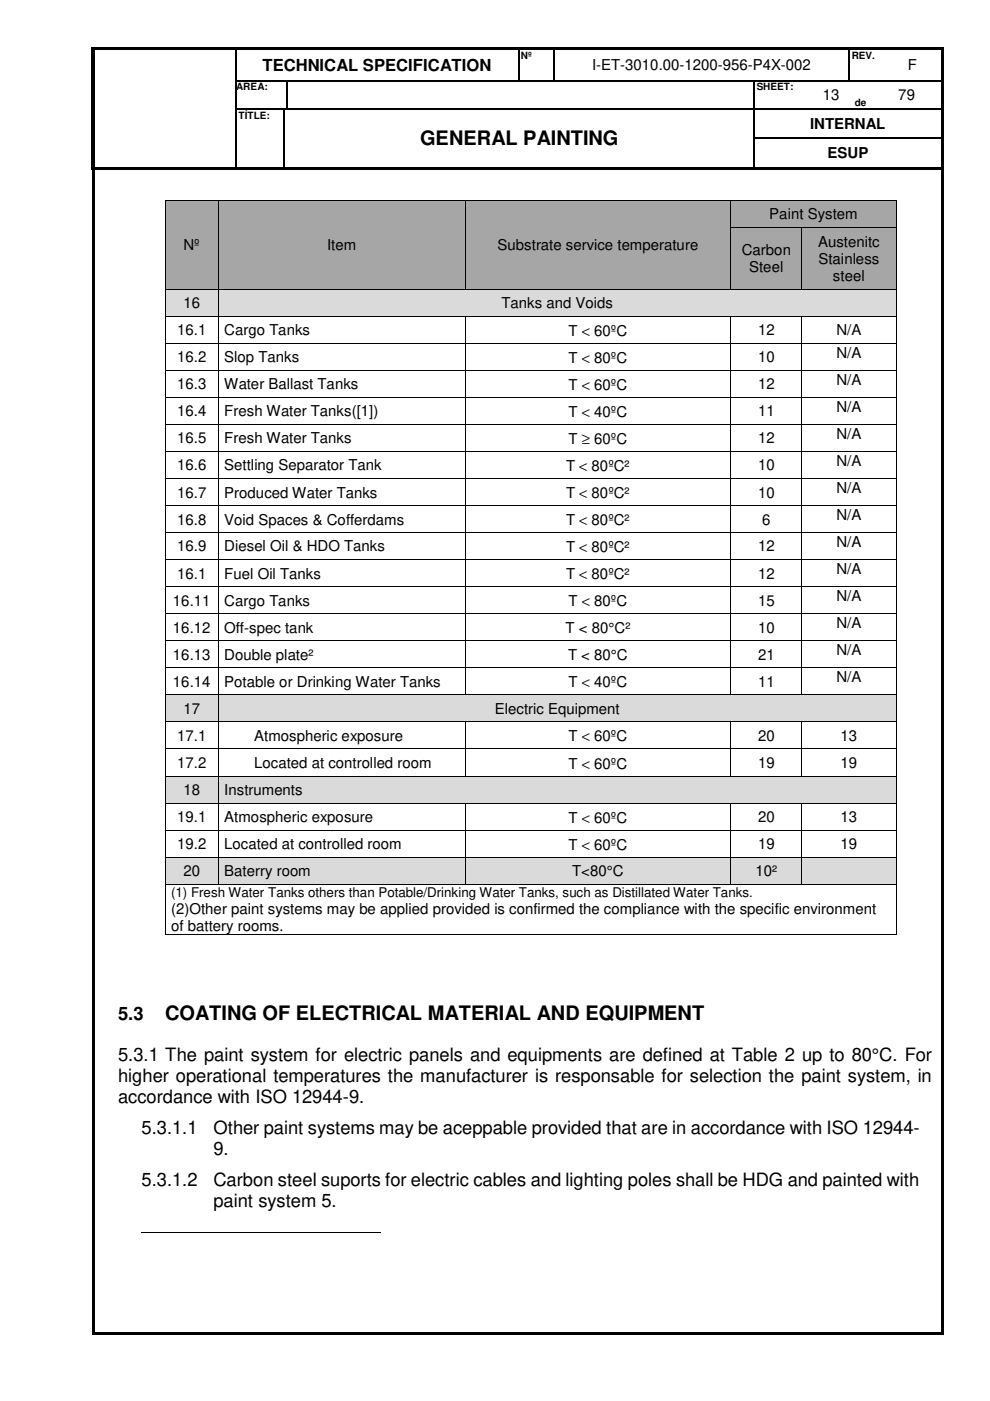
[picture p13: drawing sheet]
<svg xmlns="http://www.w3.org/2000/svg" width="210mm" height="297mm" viewBox="0 0 210 297" stroke-linecap="round" stroke-linejoin="round" font-family="sans-serif">
<defs><g id="words">
<g font-size="4.2">
<text x="89.1" y="30.8">GENERAL PAINTING</text>
<text x="35" y="216.2">COATING OF ELECTRICAL MATERIAL AND EQUIPMENT</text>
</g>
<g font-size="3.9">
<text x="25" y="216.2">5.3</text>
<text x="25" y="225">5.3.1 The paint system for electric panels and equipments are defined at Table 2 up to 80°C. For</text>
<text x="25" y="229.4">higher operational temperatures the manufacturer is responsable for selection the paint system, in</text>
<text x="25" y="233.9">accordance with ISO 12944-9.</text>
<text x="30" y="240.5">5.3.1.1</text>
<text x="45.3" y="240.5">Other paint systems may be aceppable provided that are in accordance with ISO 12944-</text>
<text x="45.3" y="244.9">9.</text>
<text x="30" y="251.5">5.3.1.2</text>
<text x="45.3" y="251.5">Carbon steel suports for electric cables and lighting poles shall be HDG and painted with</text>
<text x="45.3" y="255.9">paint system 5.</text>
</g>
<text font-size="3.5" x="55.6" y="15">TECHNICAL SPECIFICATION</text>
<g font-size="3.2">
<text x="125.5" y="14.9">I-ET-3010.00-1200-956-P4X-002</text>
<text x="192.5" y="14.9">F</text>
<text x="174.5" y="21.3">13</text>
<text x="190.5" y="21.3">79</text>
<text x="171.7" y="27.3">INTERNAL</text>
<text x="175.5" y="33.5">ESUP</text>
<text x="163.1" y="46.5">Paint System</text>
<text x="38.9" y="53">Nº</text>
<text x="69.3" y="53">Item</text>
<text x="105.5" y="53">Substrate service temperature</text>
<text x="173.4" y="52.3">Austenitc</text>
<text x="157.3" y="54.1">Carbon</text>
<text x="158.8" y="57.7">Steel</text>
<text x="173.5" y="55.9">Stainless</text>
<text x="176.6" y="59.6">steel</text>
<text x="38.9" y="65.4">16</text>
<text x="106.3" y="65.4">Tanks and Voids</text>
<text x="37.5" y="71.1">16.1</text>
<text x="47.5" y="71.1">Cargo Tanks</text>
<text x="120.6" y="71.2">T &lt; 60ºC</text>
<text x="160.7" y="71.1">12</text>
<text x="177.3" y="71.1">N/A</text>
<text x="37.5" y="76.8">16.2</text>
<text x="47.5" y="76.8">Slop Tanks</text>
<text x="120.6" y="77">T &lt; 80ºC</text>
<text x="160.7" y="76.8">10</text>
<text x="177.3" y="75.9">N/A</text>
<text x="37.5" y="82.6">16.3</text>
<text x="47.5" y="82.6">Water Ballast Tanks</text>
<text x="120.6" y="82.7">T &lt; 60ºC</text>
<text x="160.7" y="82.6">12</text>
<text x="177.3" y="81.6">N/A</text>
<text x="37.5" y="88.3">16.4</text>
<text x="47.5" y="88.3">Fresh Water Tanks([1])</text>
<text x="120.6" y="88.4">T &lt; 40ºC</text>
<text x="160.7" y="88.3">11</text>
<text x="177.3" y="87.3">N/A</text>
<text x="37.5" y="94">16.5</text>
<text x="47.5" y="94">Fresh Water Tanks</text>
<text x="120.6" y="94.1">T ≥ 60ºC</text>
<text x="160.7" y="94">12</text>
<text x="177.3" y="93">N/A</text>
<text x="37.5" y="99.7">16.6</text>
<text x="47.5" y="99.7">Settling Separator Tank</text>
<text x="120" y="99.9">T &lt; 80ºC²</text>
<text x="160.7" y="99.7">10</text>
<text x="177.3" y="98.8">N/A</text>
<text x="37.5" y="105.5">16.7</text>
<text x="47.5" y="105.5">Produced Water Tanks</text>
<text x="120" y="105.6">T &lt; 80ºC²</text>
<text x="160.7" y="105.5">10</text>
<text x="177.3" y="104.5">N/A</text>
<text x="37.5" y="111.2">16.8</text>
<text x="47.5" y="111.2">Void Spaces &amp; Cofferdams</text>
<text x="120" y="111.3">T &lt; 80ºC²</text>
<text x="161.6" y="111.2">6</text>
<text x="177.3" y="110.3">N/A</text>
<text x="37.5" y="116.9">16.9</text>
<text x="47.5" y="116.9">Diesel Oil &amp; HDO Tanks</text>
<text x="120" y="117.1">T &lt; 80ºC²</text>
<text x="160.7" y="116.9">12</text>
<text x="177.3" y="116">N/A</text>
<text x="37.5" y="122.7">16.1</text>
<text x="47.5" y="122.7">Fuel Oil Tanks</text>
<text x="120" y="122.8">T &lt; 80ºC²</text>
<text x="160.7" y="122.7">12</text>
<text x="177.3" y="121.7">N/A</text>
<text x="36.7" y="128.4">16.11</text>
<text x="47.5" y="128.4">Cargo Tanks</text>
<text x="120.6" y="128.5">T &lt; 80ºC</text>
<text x="160.7" y="128.4">15</text>
<text x="177.3" y="127.5">N/A</text>
<text x="36.7" y="134.2">16.12</text>
<text x="47.5" y="134.2">Off-spec tank</text>
<text x="119.9" y="134.2">T &lt; 80°C²</text>
<text x="160.7" y="134.2">10</text>
<text x="177.3" y="133.2">N/A</text>
<text x="36.7" y="139.9">16.13</text>
<text x="47.5" y="139.9">Double plate²</text>
<text x="120.4" y="139.9">T &lt; 80°C</text>
<text x="160.7" y="139.9">21</text>
<text x="177.3" y="138.9">N/A</text>
<text x="36.7" y="145.6">16.14</text>
<text x="47.5" y="145.6">Potable or Drinking Water Tanks</text>
<text x="120.6" y="145.8">T &lt; 40ºC</text>
<text x="160.7" y="145.6">11</text>
<text x="177.3" y="144.7">N/A</text>
<text x="38.9" y="151.3">17</text>
<text x="104.9" y="151.3">Electric Equipment</text>
<text x="37.5" y="157.1">17.1</text>
<text x="53.9" y="157.1">Atmospheric exposure</text>
<text x="120.6" y="157.2">T &lt; 60ºC</text>
<text x="160.7" y="157.1">20</text>
<text x="178.2" y="157.1">13</text>
<text x="37.5" y="162.8">17.2</text>
<text x="53.9" y="162.8">Located at controlled room</text>
<text x="120.6" y="162.9">T &lt; 60ºC</text>
<text x="160.7" y="162.8">19</text>
<text x="178.2" y="162.8">19</text>
<text x="38.9" y="168.5">18</text>
<text x="47.5" y="168.5">Instruments</text>
<text x="37.5" y="174.3">19.1</text>
<text x="47.5" y="174.3">Atmospheric exposure</text>
<text x="120.6" y="174.4">T &lt; 60ºC</text>
<text x="160.7" y="174.3">20</text>
<text x="178.2" y="174.3">13</text>
<text x="37.5" y="180">19.2</text>
<text x="38.9" y="185.7">20</text>
<text x="47.5" y="185.7">Baterry room</text>
<text x="47.5" y="180">Located at controlled room</text>
<text x="120.6" y="180.1">T &lt; 60ºC</text>
<text x="121.3" y="185.7">T&lt;80°C</text>
<text x="160.2" y="185.7">10²</text>
<text x="160.7" y="180">19</text>
<text x="178.2" y="180">19</text>
<text x="36.3" y="197.4">of battery rooms.</text>
<text x="36.3" y="193.8">(2)Other paint systems may be applied provided is confirmed the compliance with the specific environment</text>
</g>
<text font-size="2.8" x="36.3" y="190.2">(1) Fresh Water Tanks others than Potable/Drinking Water Tanks, such as Distillated Water Tanks.</text>
<g font-size="2.1">
<text x="110.4" y="12.4">Nº</text>
<text x="180.6" y="12.4">REV.</text>
<text x="50.1" y="19.2">AREA:</text>
<text x="160.4" y="19.2">SHEET:</text>
<text x="181.2" y="22.4">de</text>
<text x="50.6" y="25.1">TÍTLE:</text>
</g>
</g></defs>
<g fill="#000">
<path d="M19.4 10.5h.8zM19.4 10h.8v.5h-.8zM19.4 10.5h.8v6.5h-.8zM19.4 17h.8v.3h-.8zM20.2 10h29.6v.5h-29.6zM49.8 10.5h.3zM49.8 10h.5v.5h-.5zM49.8 17h.3v.3h-.3zM50.3 10h59.5v.5h-59.5zM60.6 17h.2v.3h-.2zM109.8 10.5h.3zM109.8 10h.5v.5h-.5z"/>
<path d="M109.8 17h.3v.3h-.3zM110.3 10h7v.5h-7zM117.3 10.5h.3zM117.3 10h.5v.5h-.5zM117.3 17h.3v.3h-.3zM117.8 10h62v.5h-62zM159.8 17h.3v.3h-.3zM172.5 17h.2v.3h-.2zM179.8 10.5h.3zM179.8 10h.5v.5h-.5zM179.8 17h.3v.3h-.3zM180.1 17h.2v.3h-.2z"/>
<path d="M180.3 10h7.2v.5h-7.2zM185 17h.3v.3h-.3zM187.5 10h.5v.5h-.5zM187.5 17h.2v.3h-.2zM188 10h11.5v.5h-11.5zM199.5 10h.5v.5h-.5zM199.5 10.5h.5v6.5h-.5zM199.5 17h.5v.3h-.5zM19.4 17.3h.8v5.7h-.8zM19.4 23h.8v.2h-.8zM19.4 23.2h.8v6h-.8zM19.4 29.2h.8v.3h-.8z"/>
<path d="M19.4 29.5h.8v5.9h-.8zM19.4 35.4h.8v.5h-.8zM19.5 35.9l.5 .1zM20.2 35.4h.5v.5h-.5zM20.7 35.4h29.1v.5h-29.1zM49.8 23h.3v.2h-.3zM49.8 29.2h.3v.3h-.3zM49.8 35.4h.5v.5h-.5zM50.3 35.4h9.8v.5h-9.8zM60.1 23h.3v.2h-.3zM60.1 29.2h.4v.3h-.4zM60.1 35.4h.5v.5h-.5z"/>
<path d="M60.4 23h.2v.2h-.2zM60.6 23h.2v.2h-.2zM60.6 35.4h99.2v.5h-99.2zM159.8 23h.3v.2h-.3zM159.8 29.2h.3v.3h-.3zM159.8 35.4h.5v.5h-.5zM160.3 35.4h39.2v.5h-39.2zM172.5 23h.2v.2h-.2zM180 23h.2v.2h-.2zM185 23h.3v.2h-.3zM199.5 17.3h.5v5.7h-.5zM199.5 23h.5v.2h-.5z"/>
<path d="M199.5 23.2h.5v6h-.5zM199.5 29.2h.5v.3h-.5zM199.5 29.5h.5v5.9h-.5zM199.5 35.4h.5v.6h-.5zM19.5 36h.5v246.5h-.5zM19.5 282.5h.5v.5h-.5zM20 282.5h179.5v.5h-179.5zM199.5 36h.5v246.5h-.5zM199.5 282.5h.5v.5h-.5z"/>
</g>
<path d="M50 10.5v6.5M50 17.3v5.7M60.7 17.3v5.7M117.5 10.5v6.5M50 23.2v6M50 29.5v5.9M60.3 23.2v6M60.3 29.5v5.9" fill="none" stroke="#000" stroke-width=".34"/>
<g fill="none" stroke="#000" stroke-width=".25">
<path d="M50.1 17.1h10.5M60.8 17.1h49M109.9 10.5v6.5M110.1 17.1h7.2M117.6 17.1h42.2M159.9 17.3v5.7M160.1 17.1h12.4M172.7 17.1h7.1M180 10.5v6.5M180.3 17.1h4.7M185.3 17.1h2.2M187.7 17.1h11.8"/>
<path d="M50.1 23.1h10M60.8 23.1h99M159.9 23.2v6M159.9 29.5v5.9M160.1 23.1h12.4M160.1 29.3h39.4M172.7 23.1h7.3M180.2 23.1h4.8M185.3 23.1h14.2"/>
</g>
<g fill="#a6a6a6">
<path d="M35.1 42.5h11.1v18.8h-11.1z"/>
<path d="M36.3 50.1h8.8v3.6h-8.8z"/>
<path d="M46.4 42.5h52.1v18.8h-52.1z"/>
<path d="M47.5 50.1h49.9v3.6h-49.9z"/>
<path d="M98.7 42.5h56.2v18.8h-56.2z"/>
<path d="M99.8 50.1h54v3.6h-54z"/>
<path d="M155.1 42.5h34.8v5.6h-34.8z"/>
<path d="M156.2 43.5h32.6v3.7h-32.6z"/>
</g>
<path d="M35 42.4h.1v.1h-.1zM46.2 42.4h.2v.1h-.2zM98.5 42.4h.2v.1h-.2zM154.9 42.4h.2v.1h-.2zM189.9 42.4h.2v.1h-.2z" fill="#000"/>
<path d="M35.1 42.5v5.6M35.1 42.5h11.1M46.3 42.5v5.6M46.4 42.5h52.1M98.6 42.5v5.6M98.7 42.5h56.2M155 42.5v5.6M155.1 42.5h34.8M190 42.5v5.6" fill="none" stroke="#000" stroke-width=".21"/>
<g fill="#a6a6a6">
<path d="M155.1 48.3h14.8v13h-14.8z"/>
<path d="M156.2 51.1h12.6v3.7h-12.6z"/>
<path d="M156.2 54.8h12.6v3.6h-12.6z"/>
<path d="M170.1 48.3h19.8v13h-19.8z"/>
<path d="M171.2 49.3h17.6v3.7h-17.6z"/>
<path d="M171.2 53h17.6v3.6h-17.6z"/>
<path d="M171.2 56.6h17.6v3.6h-17.6z"/>
</g>
<path d="M35 48.1h.1v.2h-.1zM46.2 48.1h.2v.2h-.2zM98.5 48.1h.2v.2h-.2zM154.9 48.1h.2v.2h-.2zM169.9 48.1h.2v.2h-.2zM189.9 48.1h.2v.2h-.2z" fill="#000"/>
<path d="M35.1 48.3v13M46.3 48.3v13M98.6 48.3v13M155 48.3v13M155.1 48.2h14.8M170 48.3v13M170.1 48.2h19.8M190 48.3v13" fill="none" stroke="#000" stroke-width=".21"/>
<g fill="#dadada">
<path d="M35.1 61.4h11.1v5.6h-11.1z"/>
<path d="M36.3 62.4h8.8v3.6h-8.8z"/>
<path d="M46.4 61.4h143.5v5.6h-143.5z"/>
<path d="M47.5 62.4h141.3v3.6h-141.3z"/>
</g>
<g fill="#000">
<path d="M35 61.3h.1v.1h-.1zM35 67h.1v.1h-.1zM35 72.7h.1v.2h-.1zM35 78.4h.1v.2h-.1zM46.2 61.3h.2v.1h-.2zM46.2 67h.2v.1h-.2zM46.2 72.7h.2v.2h-.2zM46.2 78.4h.2v.2h-.2zM98.5 61.3h.2v.1h-.2zM98.5 67h.2v.1h-.2zM98.5 72.7h.2v.2h-.2zM98.5 78.4h.2v.2h-.2z"/>
<path d="M154.9 61.3h.2v.1h-.2zM154.9 67h.2v.1h-.2zM154.9 72.7h.2v.2h-.2zM154.9 78.4h.2v.2h-.2zM169.9 61.3h.2v.1h-.2zM169.9 67h.2v.1h-.2zM169.9 72.7h.2v.2h-.2zM169.9 78.4h.2v.2h-.2zM189.9 61.3h.2v.1h-.2zM189.9 67h.2v.1h-.2zM189.9 72.7h.2v.2h-.2zM189.9 78.4h.2v.2h-.2z"/>
<path d="M35 84.2h.1v.2h-.1zM35 89.9h.1v.2h-.1zM35 95.7h.1v.1h-.1zM46.2 84.2h.2v.2h-.2zM46.2 89.9h.2v.2h-.2zM46.2 95.7h.2v.1h-.2zM98.5 84.2h.2v.2h-.2zM98.5 89.9h.2v.2h-.2zM98.5 95.7h.2v.1h-.2zM154.9 84.2h.2v.2h-.2zM154.9 89.9h.2v.2h-.2zM154.9 95.7h.2v.1h-.2z"/>
<path d="M169.9 84.2h.2v.2h-.2zM169.9 89.9h.2v.2h-.2zM169.9 95.7h.2v.1h-.2zM189.9 84.2h.2v.2h-.2zM189.9 89.9h.2v.2h-.2zM189.9 95.7h.2v.1h-.2zM35 101.4h.1v.2h-.1zM35 107.1h.1v.2h-.1zM35 112.9h.1v.1h-.1zM35 118.6h.1v.1h-.1zM46.2 101.4h.2v.2h-.2zM46.2 107.1h.2v.2h-.2z"/>
<path d="M46.2 112.9h.2v.1h-.2zM46.2 118.6h.2v.1h-.2zM98.5 101.4h.2v.2h-.2zM98.5 107.1h.2v.2h-.2zM98.5 112.9h.2v.1h-.2zM98.5 118.6h.2v.1h-.2zM154.9 101.4h.2v.2h-.2zM154.9 107.1h.2v.2h-.2zM154.9 112.9h.2v.1h-.2zM154.9 118.6h.2v.1h-.2zM169.9 101.4h.2v.2h-.2zM169.9 107.1h.2v.2h-.2z"/>
<path d="M169.9 112.9h.2v.1h-.2zM169.9 118.6h.2v.1h-.2zM189.9 101.4h.2v.2h-.2zM189.9 107.1h.2v.2h-.2zM189.9 112.9h.2v.1h-.2zM189.9 118.6h.2v.1h-.2zM35 124.3h.1v.2h-.1zM35 130h.1v.2h-.1zM35 135.8h.1v.1h-.1zM46.2 124.3h.2v.2h-.2zM46.2 130h.2v.2h-.2zM46.2 135.8h.2v.1h-.2z"/>
<path d="M98.5 124.3h.2v.2h-.2zM98.5 130h.2v.2h-.2zM98.5 135.8h.2v.1h-.2zM154.9 124.3h.2v.2h-.2zM154.9 130h.2v.2h-.2zM154.9 135.8h.2v.1h-.2zM169.9 124.3h.2v.2h-.2zM169.9 130h.2v.2h-.2zM169.9 135.8h.2v.1h-.2zM189.9 124.3h.2v.2h-.2zM189.9 130h.2v.2h-.2zM189.9 135.8h.2v.1h-.2z"/>
<path d="M35 141.5h.1v.2h-.1zM46.2 141.5h.2v.2h-.2zM98.5 141.5h.2v.2h-.2zM154.9 141.5h.2v.2h-.2zM169.9 141.5h.2v.2h-.2zM189.9 141.5h.2v.2h-.2z"/>
</g>
<g fill="none" stroke="#000" stroke-width=".21">
<path d="M35.1 61.4v5.6M35.1 67.1v5.6M35.1 72.9v5.5M35.1 78.6v5.6M35.1 61.3h11.1M35.1 67.1h11.1M35.1 72.8h11.1M35.1 78.5h11.1M46.3 61.4v5.6M46.3 67.1v5.6M46.3 72.9v5.5M46.3 78.6v5.6"/>
<path d="M46.4 61.3h52.1M46.4 67.1h52.1M46.4 72.8h52.1M46.4 78.5h52.1M98.6 67.1v5.6M98.6 72.9v5.5M98.6 78.6v5.6M98.7 61.3h56.2M98.7 67.1h56.2M98.7 72.8h56.2M98.7 78.5h56.2M155 67.1v5.6"/>
<path d="M155 72.9v5.5M155 78.6v5.6M155.1 61.3h14.8M155.1 67.1h14.8M155.1 72.8h14.8M155.1 78.5h14.8M170 67.1v5.6M170 72.9v5.5M170 78.6v5.6M170.1 61.3h19.8M170.1 67.1h19.8M170.1 72.8h19.8"/>
<path d="M170.1 78.5h19.8M190 61.4v5.6M190 67.1v5.6M190 72.9v5.5M190 78.6v5.6M35.1 84.4v5.5M35.1 90.1v5.6M35.1 95.8v5.6M35.1 84.3h11.1M35.1 90h11.1M35.1 95.8h11.1M46.3 84.4v5.5"/>
<path d="M46.3 90.1v5.6M46.3 95.8v5.6M46.4 84.3h52.1M46.4 90h52.1M46.4 95.8h52.1M98.6 84.4v5.5M98.6 90.1v5.6M98.6 95.8v5.6M98.7 84.3h56.2M98.7 90h56.2M98.7 95.8h56.2M155 84.4v5.5"/>
<path d="M155 90.1v5.6M155 95.8v5.6M155.1 84.3h14.8M155.1 90h14.8M155.1 95.8h14.8M170 84.4v5.5M170 90.1v5.6M170 95.8v5.6M170.1 84.3h19.8M170.1 90h19.8M170.1 95.8h19.8M190 84.4v5.5"/>
<path d="M190 90.1v5.6M190 95.8v5.6M35.1 101.6v5.5M35.1 107.3v5.6M35.1 113v5.6M35.1 118.7v5.6M35.1 101.5h11.1M35.1 107.2h11.1M35.1 112.9h11.1M35.1 118.7h11.1M46.3 101.6v5.5M46.3 107.3v5.6"/>
<path d="M46.3 113v5.6M46.3 118.7v5.6M46.4 101.5h52.1M46.4 107.2h52.1M46.4 112.9h52.1M46.4 118.7h52.1M98.6 101.6v5.5M98.6 107.3v5.6M98.6 113v5.6M98.6 118.7v5.6M98.7 101.5h56.2M98.7 107.2h56.2"/>
<path d="M98.7 112.9h56.2M98.7 118.7h56.2M155 101.6v5.5M155 107.3v5.6M155 113v5.6M155 118.7v5.6M155.1 101.5h14.8M155.1 107.2h14.8M155.1 112.9h14.8M155.1 118.7h14.8M170 101.6v5.5M170 107.3v5.6"/>
<path d="M170 113v5.6M170 118.7v5.6M170.1 101.5h19.8M170.1 107.2h19.8M170.1 112.9h19.8M170.1 118.7h19.8M190 101.6v5.5M190 107.3v5.6M190 113v5.6M190 118.7v5.6M35.1 124.5v5.5M35.1 130.2v5.6"/>
<path d="M35.1 135.9v5.6M35.1 124.4h11.1M35.1 130.1h11.1M35.1 135.8h11.1M46.3 124.5v5.5M46.3 130.2v5.6M46.3 135.9v5.6M46.4 124.4h52.1M46.4 130.1h52.1M46.4 135.8h52.1M98.6 124.5v5.5M98.6 130.2v5.6"/>
<path d="M98.6 135.9v5.6M98.7 124.4h56.2M98.7 130.1h56.2M98.7 135.8h56.2M155 124.5v5.5M155 130.2v5.6M155 135.9v5.6M155.1 124.4h14.8M155.1 130.1h14.8M155.1 135.8h14.8M170 124.5v5.5M170 130.2v5.6"/>
<path d="M170 135.9v5.6M170.1 124.4h19.8M170.1 130.1h19.8M170.1 135.8h19.8M190 124.5v5.5M190 130.2v5.6M190 135.9v5.6M35.1 141.7v5.5M35.1 141.6h11.1M46.3 141.7v5.5M46.4 141.6h52.1M98.6 141.7v5.5"/>
<path d="M98.7 141.6h56.2M155 141.7v5.5M155.1 141.6h14.8M170 141.7v5.5M170.1 141.6h19.8M190 141.7v5.5"/>
</g>
<g fill="#dadada">
<path d="M35.1 147.4h11.1v5.6h-11.1z"/>
<path d="M36.3 148.4h8.8v3.6h-8.8z"/>
<path d="M46.4 147.4h143.5v5.6h-143.5z"/>
<path d="M47.5 148.4h141.3v3.6h-141.3z"/>
</g>
<g fill="#000">
<path d="M35 147.2h.1v.2h-.1zM35 153h.1v.2h-.1zM35 158.7h.1v.2h-.1zM46.2 147.2h.2v.2h-.2zM46.2 153h.2v.2h-.2zM46.2 158.7h.2v.2h-.2zM98.5 147.2h.2v.2h-.2zM98.5 153h.2v.2h-.2zM98.5 158.7h.2v.2h-.2zM154.9 147.2h.2v.2h-.2zM154.9 153h.2v.2h-.2zM154.9 158.7h.2v.2h-.2z"/>
<path d="M169.9 147.2h.2v.2h-.2zM169.9 153h.2v.2h-.2zM169.9 158.7h.2v.2h-.2zM189.9 147.2h.2v.2h-.2zM189.9 153h.2v.2h-.2zM189.9 158.7h.2v.2h-.2z"/>
</g>
<g fill="none" stroke="#000" stroke-width=".21">
<path d="M35.1 147.4v5.6M35.1 153.2v5.5M35.1 158.9v5.6M35.1 147.3h11.1M35.1 153.1h11.1M35.1 158.8h11.1M46.3 147.4v5.6M46.3 153.2v5.5M46.3 158.9v5.6M46.4 147.3h52.1M46.4 153.1h52.1M46.4 158.8h52.1"/>
<path d="M98.6 153.2v5.5M98.6 158.9v5.6M98.7 147.3h56.2M98.7 153.1h56.2M98.7 158.8h56.2M155 153.2v5.5M155 158.9v5.6M155.1 147.3h14.8M155.1 153.1h14.8M155.1 158.8h14.8M170 153.2v5.5M170 158.9v5.6"/>
<path d="M170.1 147.3h19.8M170.1 153.1h19.8M170.1 158.8h19.8M190 147.4v5.6M190 153.2v5.5M190 158.9v5.6"/>
</g>
<g fill="#dadada">
<path d="M35.1 164.6h11.1v5.6h-11.1z"/>
<path d="M36.3 165.6h8.8v3.6h-8.8z"/>
<path d="M46.4 164.6h143.5v5.6h-143.5z"/>
<path d="M47.5 165.6h141.3v3.6h-141.3z"/>
</g>
<g fill="#000">
<path d="M35 164.5h.1v.1h-.1zM35 170.2h.1v.1h-.1zM35 175.9h.1v.2h-.1zM46.2 164.5h.2v.1h-.2zM46.2 170.2h.2v.1h-.2zM46.2 175.9h.2v.2h-.2zM98.5 164.5h.2v.1h-.2zM98.5 170.2h.2v.1h-.2zM98.5 175.9h.2v.2h-.2zM154.9 164.5h.2v.1h-.2zM154.9 170.2h.2v.1h-.2zM154.9 175.9h.2v.2h-.2z"/>
<path d="M169.9 164.5h.2v.1h-.2zM169.9 170.2h.2v.1h-.2zM169.9 175.9h.2v.2h-.2zM189.9 164.5h.2v.1h-.2zM189.9 170.2h.2v.1h-.2zM189.9 175.9h.2v.2h-.2z"/>
</g>
<g fill="none" stroke="#000" stroke-width=".21">
<path d="M35.1 164.6v5.6M35.1 170.3v5.6M35.1 176.1v5.6M35.1 164.5h11.1M35.1 170.3h11.1M35.1 176h11.1M46.3 164.6v5.6M46.3 170.3v5.6M46.3 176.1v5.6M46.4 164.5h52.1M46.4 170.3h52.1M46.4 176h52.1"/>
<path d="M98.6 170.3v5.6M98.6 176.1v5.6M98.7 164.5h56.2M98.7 170.3h56.2M98.7 176h56.2M155 170.3v5.6M155 176.1v5.6M155.1 164.5h14.8M155.1 170.3h14.8M155.1 176h14.8M170 170.3v5.6M170 176.1v5.6"/>
<path d="M170.1 164.5h19.8M170.1 170.3h19.8M170.1 176h19.8M190 164.6v5.6M190 170.3v5.6M190 176.1v5.6"/>
</g>
<g fill="#dadada">
<path d="M35.1 181.8h11.1v5.6h-11.1z"/>
<path d="M36.3 182.8h8.8v3.6h-8.8z"/>
<path d="M46.4 181.8h52.1v5.6h-52.1z"/>
<path d="M47.5 182.8h49.9v3.6h-49.9z"/>
<path d="M98.7 181.8h56.2v5.6h-56.2z"/>
<path d="M99.8 182.8h54v3.6h-54z"/>
<path d="M155.1 181.8h14.8v5.6h-14.8z"/>
<path d="M156.2 182.8h12.6v3.6h-12.6z"/>
<path d="M170.1 181.8h19.8v5.6h-19.8z"/>
<path d="M171.2 182.8h17.6v3.6h-17.6z"/>
</g>
<g fill="#000">
<path d="M35 181.7h.1v.1h-.1zM35 187.4h.1v.1h-.1zM35 198.1h.1v.2h-.1zM46.2 181.7h.2v.1h-.2zM46.2 187.4h.2v.1h-.2zM98.5 181.7h.2v.1h-.2zM98.5 187.4h.2v.1h-.2zM154.9 181.7h.2v.1h-.2zM154.9 187.4h.2v.1h-.2zM169.9 181.7h.2v.1h-.2zM169.9 187.4h.2v.1h-.2zM189.9 181.7h.2v.1h-.2z"/>
<path d="M189.9 187.4h.2v.1h-.2zM189.9 198.1h.2v.2h-.2z"/>
</g>
<g fill="none" stroke="#000" stroke-width=".21">
<path d="M35.1 181.8v5.6M35.1 187.5v10.6M35.1 181.7h11.1M35.1 187.5h11.1M35.1 198.2h154.8M46.3 181.8v5.6M46.4 181.7h52.1M46.4 187.5h52.1M98.6 181.8v5.6M98.7 181.7h56.2M98.7 187.5h56.2M155 181.8v5.6"/>
<path d="M155.1 181.7h14.8M155.1 187.5h14.8M170 181.8v5.6M170.1 181.7h19.8M170.1 187.5h19.8M190 181.8v5.6M190 187.5v10.6M30 261.3h50.8"/>
</g>
<use href="#words"/>
</svg>
